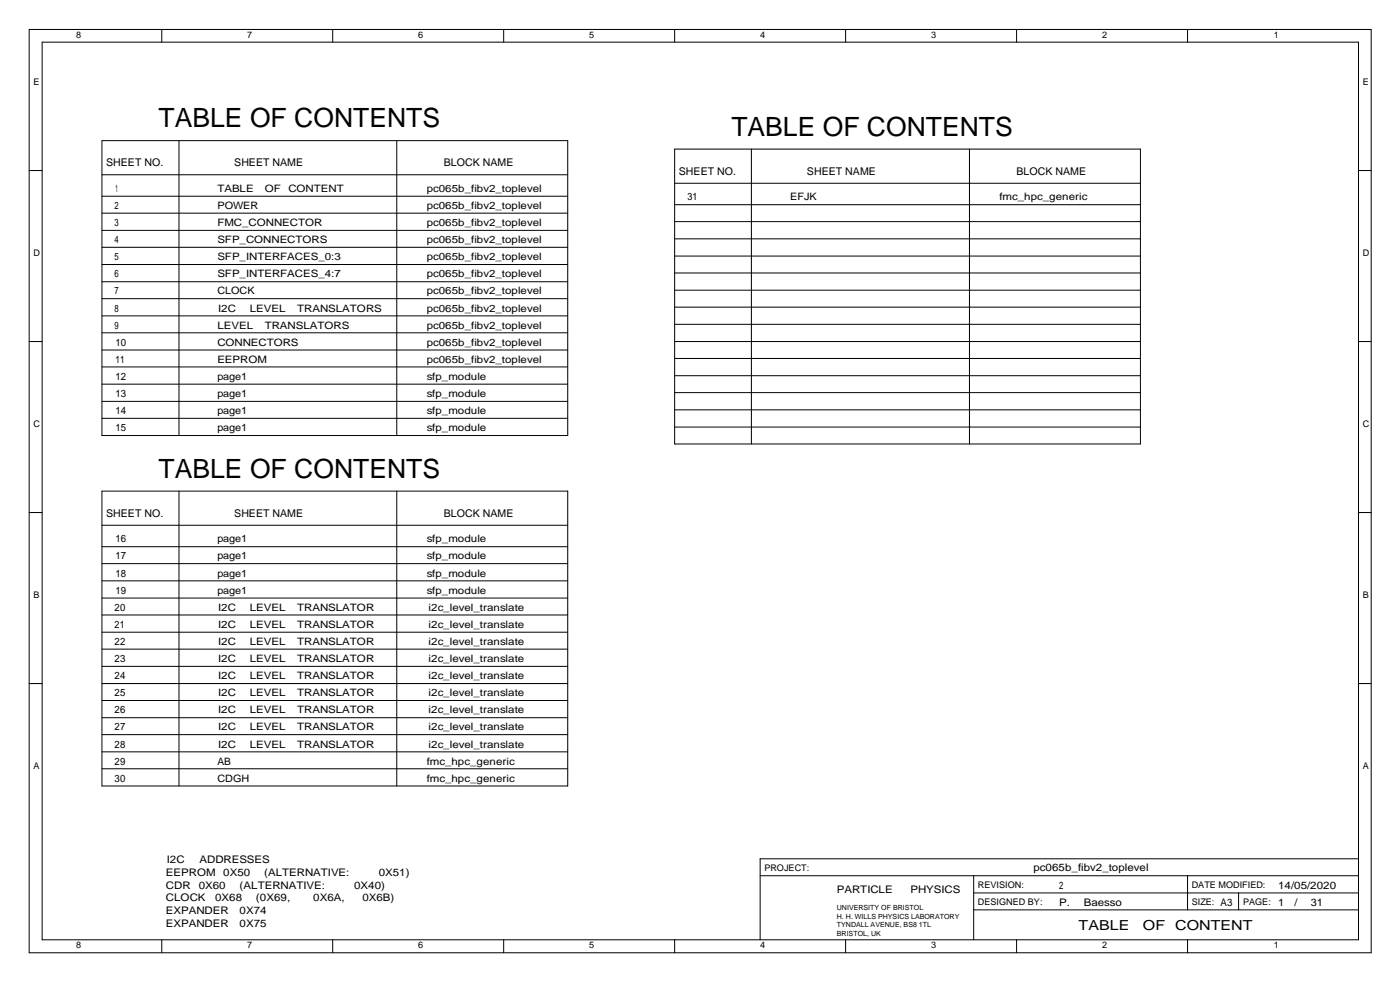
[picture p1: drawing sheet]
<svg xmlns="http://www.w3.org/2000/svg" width="420mm" height="297mm" viewBox="0 0 420 297" stroke-linecap="round" stroke-linejoin="round" font-family="sans-serif">
<defs><g id="words">
<g font-size="8">
<text x="47.6" y="38.2">TABLE OF CONTENTS</text>
<text x="219.5" y="40.8">TABLE OF CONTENTS</text>
<text x="47.6" y="143.4">TABLE OF CONTENTS</text>
</g>
<g font-size="4.1">
<text x="323.7" y="279.2">TABLE</text>
<text x="343" y="279.2">OF</text>
<text x="352.7" y="279.2">CONTENT</text>
</g>
<g font-size="3.2">
<text x="31.9" y="49.8">SHEET NO.</text>
<text x="70.3" y="49.8">SHEET NAME</text>
<text x="133.2" y="49.8">BLOCK NAME</text>
<text x="203.7" y="52.4">SHEET NO.</text>
<text x="242.2" y="52.4">SHEET NAME</text>
<text x="305.1" y="52.4">BLOCK NAME</text>
<text x="31.9" y="155.1">SHEET NO.</text>
<text x="70.3" y="155.1">SHEET NAME</text>
<text x="133.2" y="155.1">BLOCK NAME</text>
</g>
<g font-size="3.1">
<text x="34.7" y="57.5">1</text>
<text x="65.2" y="57.5">TABLE</text>
<text x="79.5" y="57.5">OF</text>
<text x="86.6" y="57.5">CONTENT</text>
<text x="128" y="57.5">pc065b_fibv2_toplevel</text>
<text x="34.4" y="62.7">2</text>
<text x="65.2" y="62.7">POWER</text>
<text x="128" y="62.7">pc065b_fibv2_toplevel</text>
<text x="206.3" y="60.1">31</text>
<text x="237.1" y="60.1">EFJK</text>
<text x="299.9" y="60.1">fmc_hpc_generic</text>
<text x="34.4" y="67.9">3</text>
<text x="65.2" y="67.9">FMC_CONNECTOR</text>
<text x="128" y="67.9">pc065b_fibv2_toplevel</text>
<text x="34.4" y="72.9">4</text>
<text x="65.2" y="72.9">SFP_CONNECTORS</text>
<text x="128" y="72.9">pc065b_fibv2_toplevel</text>
<text x="34.4" y="83.2">6</text>
<text x="34.4" y="78.1">5</text>
<text x="65.2" y="83.2">SFP_INTERFACES_4:7</text>
<text x="65.2" y="78.1">SFP_INTERFACES_0:3</text>
<text x="128" y="78.1">pc065b_fibv2_toplevel</text>
<text x="128" y="83.2">pc065b_fibv2_toplevel</text>
<text x="34.4" y="88.3">7</text>
<text x="65.2" y="88.3">CLOCK</text>
<text x="128" y="88.3">pc065b_fibv2_toplevel</text>
<text x="34.4" y="93.5">8</text>
<text x="65.5" y="93.5">I2C</text>
<text x="75" y="93.5">LEVEL</text>
<text x="89.2" y="93.5">TRANSLATORS</text>
<text x="128" y="93.5">pc065b_fibv2_toplevel</text>
<text x="34.4" y="98.6">9</text>
<text x="65.2" y="98.6">LEVEL</text>
<text x="79.5" y="98.6">TRANSLATORS</text>
<text x="128" y="98.6">pc065b_fibv2_toplevel</text>
<text x="34.7" y="103.8">10</text>
<text x="65.2" y="103.8">CONNECTORS</text>
<text x="128" y="103.8">pc065b_fibv2_toplevel</text>
<text x="34.7" y="108.8">11</text>
<text x="34.7" y="114">12</text>
<text x="65.2" y="114">page1</text>
<text x="65.2" y="108.8">EEPROM</text>
<text x="128" y="108.8">pc065b_fibv2_toplevel</text>
<text x="128" y="114">sfp_module</text>
<text x="34.7" y="119.2">13</text>
<text x="65.2" y="119.2">page1</text>
<text x="128" y="119.2">sfp_module</text>
<text x="34.7" y="124.2">14</text>
<text x="65.2" y="124.2">page1</text>
<text x="128" y="124.2">sfp_module</text>
<text x="34.7" y="129.4">15</text>
<text x="65.2" y="129.4">page1</text>
<text x="128" y="129.4">sfp_module</text>
<text x="34.7" y="167.8">17</text>
<text x="34.7" y="162.8">16</text>
<text x="65.2" y="167.8">page1</text>
<text x="65.2" y="162.8">page1</text>
<text x="128" y="167.8">sfp_module</text>
<text x="128" y="162.8">sfp_module</text>
<text x="34.7" y="173">18</text>
<text x="65.2" y="173">page1</text>
<text x="128" y="173">sfp_module</text>
<text x="34.7" y="178.1">19</text>
<text x="65.2" y="178.1">page1</text>
<text x="128" y="178.1">sfp_module</text>
<text x="34.4" y="183.3">20</text>
<text x="65.5" y="183.3">I2C</text>
<text x="75" y="183.3">LEVEL</text>
<text x="89.2" y="183.3">TRANSLATOR</text>
<text x="128.6" y="183.3">i2c_level_translate</text>
<text x="34.4" y="188.4">21</text>
<text x="65.5" y="188.4">I2C</text>
<text x="75" y="188.4">LEVEL</text>
<text x="89.2" y="188.4">TRANSLATOR</text>
<text x="128.6" y="188.4">i2c_level_translate</text>
<text x="34.4" y="193.5">22</text>
<text x="65.5" y="193.5">I2C</text>
<text x="75" y="193.5">LEVEL</text>
<text x="89.2" y="193.5">TRANSLATOR</text>
<text x="128.6" y="193.5">i2c_level_translate</text>
<text x="34.4" y="203.7">24</text>
<text x="34.4" y="198.7">23</text>
<text x="65.5" y="203.7">I2C</text>
<text x="65.5" y="198.7">I2C</text>
<text x="75" y="203.7">LEVEL</text>
<text x="75" y="198.7">LEVEL</text>
<text x="89.2" y="203.7">TRANSLATOR</text>
<text x="89.2" y="198.7">TRANSLATOR</text>
<text x="128.6" y="203.7">i2c_level_translate</text>
<text x="128.6" y="198.7">i2c_level_translate</text>
<text x="34.4" y="208.9">25</text>
<text x="65.5" y="208.9">I2C</text>
<text x="75" y="208.9">LEVEL</text>
<text x="89.2" y="208.9">TRANSLATOR</text>
<text x="128.6" y="208.9">i2c_level_translate</text>
<text x="34.4" y="214.1">26</text>
<text x="65.5" y="214.1">I2C</text>
<text x="75" y="214.1">LEVEL</text>
<text x="89.2" y="214.1">TRANSLATOR</text>
<text x="128.6" y="214.1">i2c_level_translate</text>
<text x="34.4" y="219.2">27</text>
<text x="65.5" y="219.2">I2C</text>
<text x="75" y="219.2">LEVEL</text>
<text x="89.2" y="219.2">TRANSLATOR</text>
<text x="128.6" y="219.2">i2c_level_translate</text>
<text x="34.4" y="224.3">28</text>
<text x="65.5" y="224.3">I2C</text>
<text x="75" y="224.3">LEVEL</text>
<text x="89.2" y="224.3">TRANSLATOR</text>
<text x="128.6" y="224.3">i2c_level_translate</text>
<text x="34.4" y="229.4">29</text>
<text x="65.2" y="229.4">AB</text>
<text x="128" y="229.4">fmc_hpc_generic</text>
<text x="34.4" y="234.6">30</text>
<text x="65.2" y="234.6">CDGH</text>
<text x="128" y="234.6">fmc_hpc_generic</text>
<text x="49.8" y="262.8">EEPROM</text>
<text x="50.1" y="258.9">I2C</text>
<text x="59.9" y="258.9">ADDRESSES</text>
<text x="67" y="262.8">0X50</text>
<text x="79.3" y="262.8">(ALTERNATIVE:</text>
<text x="113.7" y="262.8">0X51)</text>
<text x="310.2" y="261.5">pc065b_fibv2_toplevel</text>
<text x="49.8" y="266.6">CDR</text>
<text x="59.6" y="266.6">0X60</text>
<text x="71.9" y="266.6">(ALTERNATIVE:</text>
<text x="106.3" y="266.6">0X40)</text>
<text x="251.2" y="267.9">PARTICLE</text>
<text x="273.3" y="267.9">PHYSICS</text>
<text x="317.9" y="266.6">2</text>
<text x="383.6" y="266.6">14/05/2020</text>
<text x="49.8" y="270.5">CLOCK</text>
<text x="49.8" y="274.4">EXPANDER</text>
<text x="64.5" y="270.5">0X68</text>
<text x="71.9" y="274.4">0X74</text>
<text x="76.8" y="270.5">(0X69,</text>
<text x="94" y="270.5">0X6A,</text>
<text x="108.7" y="270.5">0X6B)</text>
<text x="317.9" y="271.7">P.</text>
<text x="325.2" y="271.7">Baesso</text>
<text x="366.3" y="271.7">A3</text>
<text x="383.6" y="271.7">1</text>
<text x="388.5" y="271.7">/</text>
<text x="393.4" y="271.7">31</text>
<text x="49.8" y="278.2">EXPANDER</text>
<text x="71.9" y="278.2">0X75</text>
</g>
<g font-size="2.7">
<text x="22.9" y="11.3">8</text>
<text x="74.2" y="11.3">7</text>
<text x="125.5" y="11.3">6</text>
<text x="176.8" y="11.3">5</text>
<text x="228.1" y="11.3">4</text>
<text x="279.4" y="11.3">3</text>
<text x="330.7" y="11.3">2</text>
<text x="382.3" y="11.3">1</text>
<text x="10" y="25.4">E</text>
<text x="409" y="25.4">E</text>
<text x="10" y="76.7">D</text>
<text x="409" y="76.7">D</text>
<text x="10" y="128">C</text>
<text x="409" y="128">C</text>
<text x="10" y="179.4">B</text>
<text x="409" y="179.4">B</text>
<text x="10" y="230.6">A</text>
<text x="409" y="230.6">A</text>
<text x="229.4" y="261.4">PROJECT:</text>
<text x="293.5" y="266.6">REVISION:</text>
<text x="357.7" y="266.6">DATE MODIFIED:</text>
<text x="293.5" y="271.6">DESIGNED BY:</text>
<text x="357.7" y="271.6">SIZE:</text>
<text x="373.1" y="271.6">PAGE:</text>
<text x="22.9" y="284.5">8</text>
<text x="74.2" y="284.5">7</text>
<text x="125.5" y="284.5">6</text>
<text x="176.8" y="284.5">5</text>
<text x="228.1" y="284.5">4</text>
<text x="279.4" y="284.5">3</text>
<text x="330.7" y="284.5">2</text>
<text x="382.3" y="284.5">1</text>
</g>
<g font-size="2.1">
<text x="251.2" y="273">UNIVERSITY OF BRISTOL</text>
<text x="251.2" y="275.6">H. H. WILLS PHYSICS LABORATORY</text>
<text x="251.2" y="278.2">TYNDALL AVENUE, BS8 1TL</text>
<text x="251.2" y="280.7">BRISTOL, UK</text>
</g>
</g></defs>
<g fill="none" stroke="#000" stroke-width=".3">
<path d="M8.8 8.8h402.7v277.1h-402.7zM12.6 12.6h395.1v269.4h-395.1zM48.5 8.8v3.8M99.9 8.8v3.8M151.2 8.8v3.8M202.5 8.8v3.8M253.8 8.8v3.8M305.1 8.8v3.8M356.4 8.8v3.8M8.8 51.2h3.8M30.6 42.2h139.8v88.5h-139.8zM30.6 52.4h139.8"/>
<path d="M30.6 58.9h139.8M53.7 42.2v88.5M119.1 42.2v88.5M202.5 44.7h139.8v88.5h-139.8zM202.5 55h139.8M225.5 44.7v88.5M290.9 44.7v88.5M407.7 51.2h3.8M30.6 69.1h139.8M30.6 64h139.8M30.6 74.2h139.8M30.6 79.4h139.8"/>
<path d="M202.5 71.7h139.8M202.5 66.5h139.8M202.5 76.8h139.8M202.5 61.4h139.8M30.6 89.6h139.8M30.6 84.5h139.8M30.6 94.8h139.8M30.6 99.9h139.8M202.5 92.2h139.8M202.5 81.9h139.8M202.5 87.1h139.8M202.5 97.3h139.8"/>
<path d="M8.8 102.5h3.8M30.6 105h139.8M30.6 110.1h139.8M30.6 115.3h139.8M202.5 107.6h139.8M202.5 112.7h139.8M202.5 102.5h139.8M202.5 117.8h139.8M407.7 102.5h3.8M30.6 125.5h139.8M30.6 120.4h139.8M202.5 128.1h139.8"/>
<path d="M202.5 123h139.8M8.8 153.8h3.8M30.6 147.4h139.8v88.4h-139.8zM30.6 157.6h139.8M53.7 147.4v88.4M119.1 147.4v88.4M407.7 153.8h3.8M30.6 174.3h139.8M30.6 169.1h139.8M30.6 179.4h139.8M30.6 164h139.8M30.6 194.8h139.8"/>
<path d="M30.6 184.5h139.8M30.6 189.7h139.8M30.6 199.9h139.8M8.8 205.1h3.8M30.6 205.1h139.8M30.6 210.2h139.8M30.6 215.3h139.8M407.7 205.1h3.8M30.6 230.7h139.8M30.6 220.4h139.8M30.6 225.6h139.8M407.7 257.7h-179.6v24.3"/>
<path d="M228.1 262.8h179.6M292.2 267.9h115.5M292.2 262.8v19.2M292.2 273h115.5M356.4 262.8v10.2M371.7 267.9v5.1M48.5 282v3.9M99.9 282v3.9M151.2 282v3.9M202.5 282v3.9M253.8 282v3.9M305.1 282v3.9"/>
<path d="M356.4 282v3.9"/>
</g>
<use href="#words"/>
</svg>
